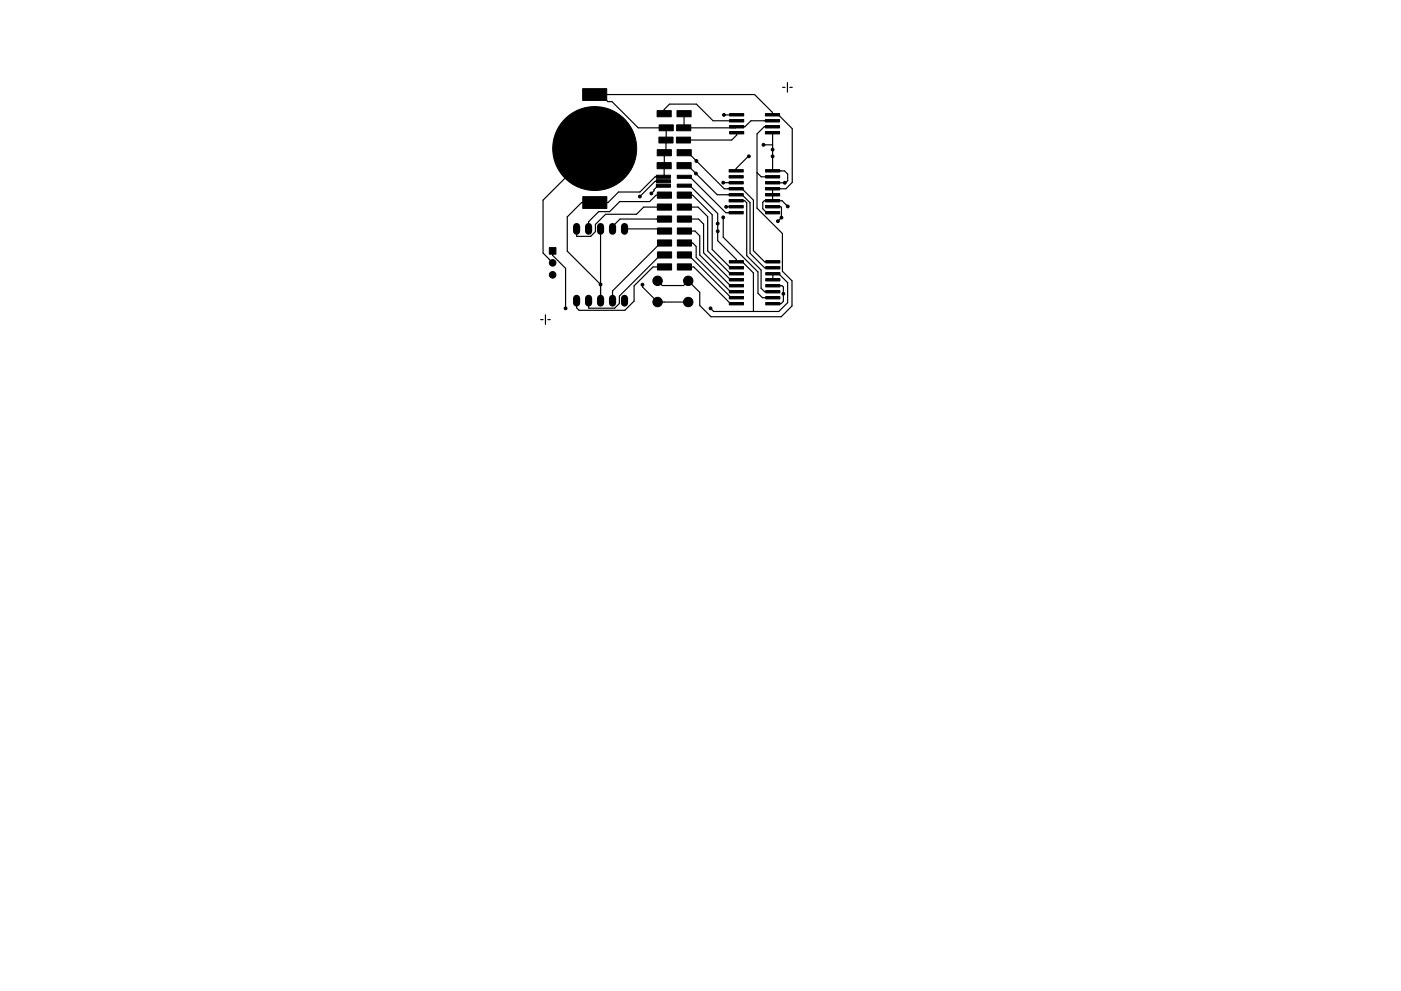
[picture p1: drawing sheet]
<svg xmlns="http://www.w3.org/2000/svg" width="297mm" height="210mm" viewBox="0 0 297 210" stroke-linecap="round" stroke-linejoin="round" font-family="sans-serif">
<g fill="#000" stroke="#000" stroke-width=".21">
<path d="M123.5 18.8h5.1v2.5h-5.1zM139.2 38.1h3v.7h-3zM139.2 37.2h3v.6h-3zM139.2 39.1h3v.6h-3zM139.3 23.5h3v1.3h-3zM139.3 34.5h3v1.3h-3zM139.3 31.8h3v1.3h-3zM139.7 29.1h3v1.2h-3zM139.7 26.5h3v1.2h-3zM143.5 23.5h3v1.3h-3zM143.6 37.2h3v.6h-3zM143.6 39.1h3v.6h-3z"/>
<path d="M143.4 29.1h3v1.2h-3zM143.5 26.5h3v1.2h-3zM143.5 34.5h3v1.3h-3zM143.6 31.8h3v1.3h-3zM154.6 36h3v.5h-3zM154.6 38.5h3v.5h-3zM154.6 39.8h3v.5h-3zM154.6 37.3h3v.5h-3zM154.7 24.1h3v.5h-3zM154.7 25.4h3v.5h-3zM154.7 26.6h3v.5h-3zM154.7 27.9h3v.5h-3z"/>
<path d="M162.3 27.9h3v.5h-3zM162.3 26.6h3v.5h-3zM162.3 25.4h3v.5h-3zM162.3 24.1h3v.5h-3zM162.3 39.8h3v.5h-3zM162.3 38.5h3v.5h-3zM162.3 37.3h3v.5h-3zM162.3 36h3v.5h-3zM116.5 52.5h1.4v1.4h-1.4zM123.6 41.7h5.1v2.5h-5.1zM139.4 40.7h3v1.3h-3zM139.4 43.3h3v1.3h-3z"/>
<path d="M139.4 45.8h3v1.3h-3zM139.4 48.4h3v1.3h-3zM139.4 50.9h3v1.3h-3zM139.4 53.4h3v1.3h-3zM139.4 56h3v1.3h-3zM143.6 40.7h3v1.3h-3zM143.6 43.3h3v1.3h-3zM143.6 45.8h3v1.3h-3zM143.6 48.4h3v1.3h-3zM143.6 50.9h3v1.3h-3zM143.6 53.4h3v1.3h-3zM143.6 56h3v1.3h-3z"/>
<path d="M154.6 41.1h3v.5h-3zM154.6 42.3h3v.5h-3zM154.6 43.6h3v.5h-3zM154.6 44.9h3v.5h-3zM154.6 55.3h3v.5h-3zM154.6 57.8h3v.5h-3zM154.6 59.1h3v.5h-3zM154.6 56.6h3v.5h-3zM162.3 44.9h3v.5h-3zM162.3 43.6h3v.5h-3zM162.3 42.3h3v.5h-3zM162.3 41.1h3v.5h-3z"/>
<path d="M162.4 59.1h3v.5h-3zM162.4 57.8h3v.5h-3zM162.4 56.6h3v.5h-3zM162.4 55.3h3v.5h-3zM154.6 60.4h3v.5h-3zM154.6 61.6h3v.5h-3zM154.6 62.9h3v.5h-3zM154.6 64.2h3v.5h-3zM162.4 64.2h3v.5h-3zM162.4 62.9h3v.5h-3zM162.4 61.6h3v.5h-3zM162.4 60.4h3v.5h-3z"/>
<circle cx="126.1" cy="31.5" r="8.9"/>
<circle cx="147.5" cy="36.8" r=".3"/>
<circle cx="147.7" cy="34.1" r=".3"/>
<circle cx="153.3" cy="38.8" r=".3"/>
<circle cx="153.5" cy="24.4" r=".3"/>
<circle cx="158.8" cy="33.2" r=".3"/>
<circle cx="161.9" cy="30.7" r=".3"/>
<circle cx="163.8" cy="33.2" r=".3"/>
<circle cx="163.8" cy="31.7" r=".3"/>
<circle cx="166.4" cy="38.8" r=".3"/>
<circle cx="117.2" cy="58.3" r=".7"/>
<circle cx="117.2" cy="55.8" r=".7"/>
<circle cx="135.7" cy="41.7" r=".3"/>
<circle cx="138.1" cy="41" r=".3"/>
<circle cx="139.4" cy="59.6" r="1"/>
<circle cx="145.9" cy="59.6" r="1"/>
<circle cx="152.2" cy="47.4" r=".3"/>
<circle cx="152.2" cy="49.1" r=".3"/>
<circle cx="153.3" cy="46.1" r=".3"/>
<circle cx="154" cy="43.9" r=".3"/>
<circle cx="164.9" cy="46.9" r=".3"/>
<circle cx="165.7" cy="46.2" r=".3"/>
<circle cx="167" cy="43.8" r=".3"/>
<circle cx="119.9" cy="65.4" r=".3"/>
<circle cx="127.3" cy="60.3" r=".3"/>
<circle cx="136.2" cy="60.4" r=".3"/>
<circle cx="139.4" cy="64.1" r="1"/>
<circle cx="145.9" cy="64.1" r="1"/>
<circle cx="150.6" cy="65.4" r=".3"/>
<circle cx="166.1" cy="62.3" r=".3"/>
</g>
<path d="M122.3 48.1v1M124.8 48.1v1M127.3 48.1v1M129.9 48.1v1M132.4 48.1v1M122.3 63.3v1M124.8 63.3v1M127.3 63.3v1M129.9 63.3v1M132.4 63.3v1" fill="none" stroke="#000" stroke-width="1.5"/>
<g fill="none" stroke="#000" stroke-width=".25">
<path d="M165.9 18.5h.5M167 17.5v2.1M167.5 18.5h.5M126.1 20.1h33.9l3.8 3.7v.6h1.2l3 2.9v11.4l-1.4 1.4h-2.8v2.5M126.1 31.5l-11 11v11.2l2.1 2.1M127.4 20.1l1.5 1.5h.8l5.6 5.5h5.9v2.6v2.3l-.4 .4v4.9l-.1 .2h-1.8l-3.2 3.2h-4.6l-2.2 2.3h-5.6l-3 3v7.3l7 7M140.7 38.4h-1.8l-3.2 3.3M140.7 39.4h-1.2l-1.4 1.6M140.8 24.1v-.9l1.1-1.1h5.8l3.5 3.5h5M140.8 35.1h.1M145 24.1v3h11l.2-.2h1.7l1.3-1.3h4.6M145 35.1h.9l6.2 6.2h5.2l1.7 1.7v10.7l3.1 3.1h1.8"/>
<path d="M145.1 32.4h.8l7.7 7.7h3.7l2.4 2.4v10.7l2.4 2.3h1.8M145.1 37.5h1.2l7.6 7.6h2.2M145.1 39.4h1.2l5.9 5.9v5.8l3.9 3.9v.5h1.3l2.3 2.4v8.2M153.3 38.8h2.8M156.2 28.2v.5l-1.1 1h-10.2M156.2 24.4h-2.7M158.8 33.2l-2.7 2.5v.5M160.5 36.6l.9 .9h2.4M161.9 30.7h1.9M163.8 28.2v8l2.5 .1 .7 .6v1.4l-.4 .5h-2.8M163.8 26.9h-1.8l-1.5 1.5v15.8l5.4 5.4v8l2 2v5.3l-2.3 2.3h-14.9l-2.3-2.4v-2.8l-2.5-2.4-1 1h-4.5l-1-1M165.6 36.2v.1"/>
<path d="M117.2 53.2v1l2.7 2.7v8.5M127.3 48.6v15.2M132.4 48.6h8l.5 .4M140.9 43.9h-4.4l-1.5 1.6h-6.6l-2.2 2.1v1.5l-1 1h-2.9v-1.5M140.9 41.4h-1.8l-1.4 1.4h-6.3l-2.1 2.1h-2.4l-2.1 2.1v1.6M140.9 56.6h-2.4l-4.1 4v3.3l-1.9 1.9h-9.7l-.5-.5v-1.5M140.9 54.1h-.9l-8.7 8.7v1.6l-1 1h-5.4l-.1-1.6M140.9 46.5h-9.4l-1.6 1.6v.5M140.9 51.6h-.9l-10.1 10.1v2.1M145.1 41.4h1.7l4.2 4.2v7.3l3.9 3.9h1.2M145.1 43.9h2.9l2 2.1v7.2l4.9 4.9h2.5M145.1 56.6h2l7.8 7.8h1.2"/>
<path d="M145.1 54.1h.9l9 9.1h1.1M145.1 49h2.2l1.1 1v4.1l6.5 6.5h1.2M145.1 51.6h1.8l.7 .7v2.3l7.3 7.3h1.2M145.1 46.5h3l1.1 1v6.1l5.7 5.8h1.2M153.3 46.1v4.2l7.4 7.4v4.5l.9 1h2.3M156.1 42.6h1.8l.4 .4v11.2l3.1 3.1v3.9l.7 .7h1.8M156.1 43.9h-2.1M163.8 43.9h1.8l.1 .1v2.2l-.8 .7M163.9 59.4v-1.3h1.2l1.9 1.9v4.2l-1.9 1.9h-13.8l-.7-.7M167 43.8l-1.2-1.2h-3.7l-.4 .3v1.4l.9 .8h1.2M114.6 67.8h.5M115.6 66.8v2"/>
<path d="M116.2 67.8h.5M136.2 60.4v.5l3.2 3.2h6.5M163.9 60.6h1.9l.3 .3v3l-.5 .5h-1.7"/>
</g>
</svg>
